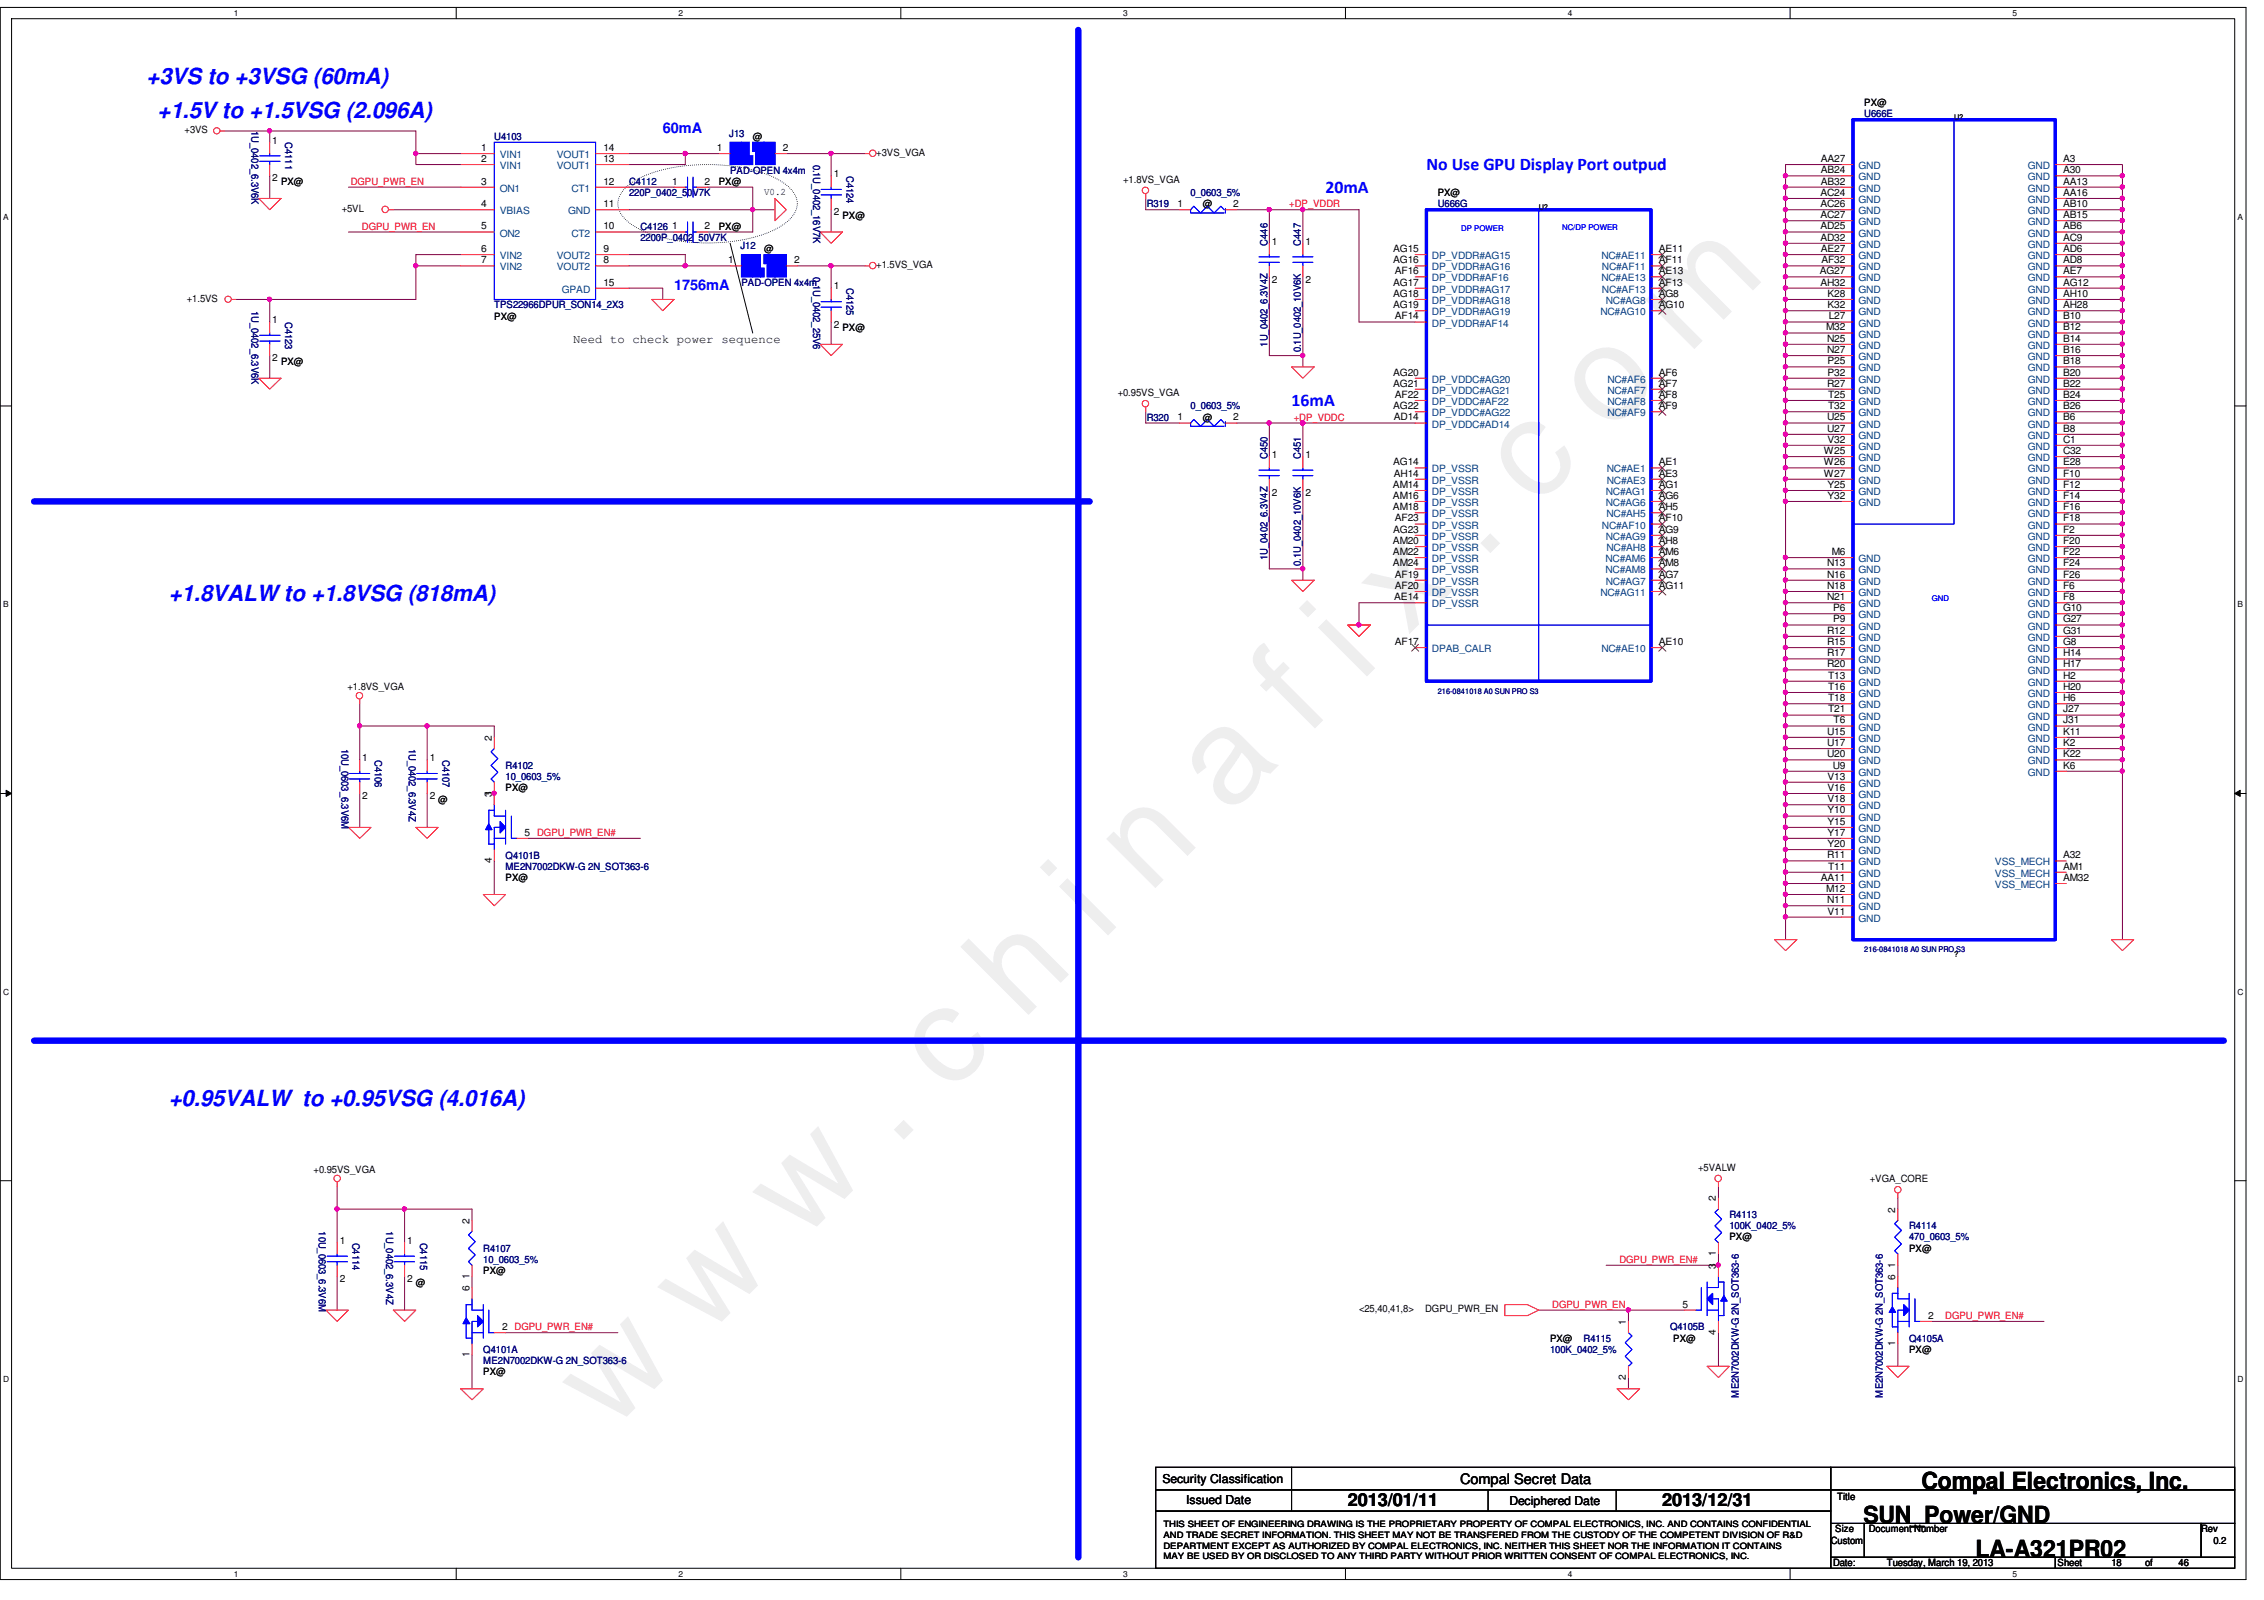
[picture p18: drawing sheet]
<svg xmlns="http://www.w3.org/2000/svg" width="297mm" height="210mm" viewBox="0 0 297 210" stroke-linecap="round" stroke-linejoin="round" font-family="sans-serif">
<defs><g id="words">
<text font-size="17.6" fill="#f0f" x="80.1" y="188" transform="rotate(-45 80.1 188)">w w w . c h i n a f i x . c o m</text>
<g font-size="3.1">
<text x="252.1" y="195.4">Compal Electronics, Inc.</text>
<text x="244.5" y="199.8">SUN_Power/GND</text>
<text x="259.2" y="204.2">LA-A321PR02</text>
</g>
<g font-size="2.9" fill="#00f">
<text x="19.2" y="11">+3VS to +3VSG (60mA)</text>
<text x="20.7" y="15.5">+1.5V to +1.5VSG (2.096A)</text>
<text x="22.1" y="78.8">+1.8VALW to +1.8VSG (818mA)</text>
<text x="22.1" y="145.1">+0.95VALW to +0.95VSG (4.016A)</text>
</g>
<g font-size="2.3" fill="#00f">
<text x="187.2" y="22.4">No Use GPU Display Port outpud</text>
<text x="173.9" y="25.3">20mA</text>
<text x="169.5" y="53.3">16mA</text>
</g>
<g font-size="2.3">
<text x="176.8" y="197.6">2013/01/11</text>
<text x="218.1" y="197.6">2013/12/31</text>
</g>
<g font-size="1.9" fill="#00f">
<text x="86.9" y="17.5">60mA</text>
<text x="88.4" y="38.1">1756mA</text>
</g>
<text font-size="1.9" x="191.6" y="194.6">Compal Secret Data</text>
<g font-size="1.6">
<text x="75.2" y="45">Need to check power sequence</text>
<text x="152.5" y="194.5">Security Classification</text>
<text x="155.6" y="197.3">Issued Date</text>
<text x="198" y="197.5">Deciphered Date</text>
</g>
<g font-size="1.3">
<text x="24.2" y="17.5">+3VS</text>
<text x="244.6" y="14">PX@</text>
<text x="35.7" y="18.8">1</text>
<text x="35.7" y="23.8">2</text>
<text x="63.1" y="21.3">2</text>
<text x="63.1" y="19.8">1</text>
<text x="79.2" y="19.8">14</text>
<text x="79.2" y="21.3">13</text>
<text x="94.1" y="19.8">1</text>
<text x="98.8" y="18.4">@</text>
<text x="102.7" y="19.8">2</text>
<text x="109.4" y="23.2">1</text>
<text x="115" y="20.4">+3VS_VGA</text>
<text x="147.4" y="24">+1.8VS_VGA</text>
<text x="238.9" y="21.3">AA27</text>
<text x="238.9" y="22.7">AB24</text>
<text x="270.7" y="21.3">A3</text>
<text x="270.7" y="22.7">A30</text>
<text x="36.9" y="24.3">PX@</text>
<text x="44.8" y="27.8">+5VL</text>
<text x="63.1" y="27.2">4</text>
<text x="63.1" y="24.2">3</text>
<text x="79.2" y="24.2">12</text>
<text x="79.2" y="27.2">11</text>
<text x="88.2" y="24.2">1</text>
<text x="92.4" y="24.2">2</text>
<text x="94.3" y="24.3">PX@</text>
<text x="100.2" y="25.6">V0.2</text>
<text x="109.4" y="28.2">2</text>
<text x="110.5" y="28.7">PX@</text>
<text x="154.5" y="27.2">1</text>
<text x="157.8" y="27.2">@</text>
<text x="161.8" y="27.2">2</text>
<text x="188.6" y="25.7">PX@</text>
<text x="238.8" y="25.7">AC24</text>
<text x="238.8" y="27.2">AC26</text>
<text x="238.8" y="28.6">AC27</text>
<text x="238.9" y="24.2">AB32</text>
<text x="270.7" y="24.2">AA13</text>
<text x="270.7" y="25.7">AA16</text>
<text x="270.7" y="27.2">AB10</text>
<text x="270.7" y="28.6">AB15</text>
<text x="63.1" y="33.1">6</text>
<text x="63.1" y="30.1">5</text>
<text x="63.1" y="34.5">7</text>
<text x="79.2" y="33.1">9</text>
<text x="79.2" y="34.5">8</text>
<text x="79.2" y="30.1">10</text>
<text x="88.2" y="30.1">1</text>
<text x="92.4" y="30.1">2</text>
<text x="94.3" y="30.1">PX@</text>
<text x="95.5" y="34.5">1</text>
<text x="100.2" y="33.1">@</text>
<text x="104.2" y="34.5">2</text>
<text x="115" y="35.2">+1.5VS_VGA</text>
<text x="166.9" y="32.1">1</text>
<text x="171.3" y="32.1">1</text>
<text x="182.8" y="33.1">AG15</text>
<text x="182.8" y="34.5">AG16</text>
<text x="183" y="36">AF16</text>
<text x="217.6" y="34.5">AF11</text>
<text x="217.6" y="33.1">AE11</text>
<text x="217.6" y="36">AE13</text>
<text x="238.8" y="36">AG27</text>
<text x="238.8" y="30.1">AD25</text>
<text x="238.8" y="31.6">AD32</text>
<text x="238.9" y="33.1">AE27</text>
<text x="239" y="34.5">AF32</text>
<text x="270.7" y="34.5">AD8</text>
<text x="270.7" y="36">AE7</text>
<text x="270.7" y="30.1">AB6</text>
<text x="270.7" y="31.6">AC9</text>
<text x="270.7" y="33.1">AD6</text>
<text x="24.5" y="39.6">+1.5VS</text>
<text x="64.9" y="42">PX@</text>
<text x="79.2" y="37.5">15</text>
<text x="109.4" y="38">1</text>
<text x="166.9" y="37.1">2</text>
<text x="171.3" y="37.1">2</text>
<text x="182.8" y="38.9">AG18</text>
<text x="182.8" y="40.4">AG19</text>
<text x="182.8" y="37.5">AG17</text>
<text x="183" y="41.9">AF14</text>
<text x="217.6" y="38.9">AG8</text>
<text x="217.6" y="40.4">AG10</text>
<text x="217.6" y="37.5">AF13</text>
<text x="238.8" y="37.5">AH32</text>
<text x="239.8" y="38.9">K28</text>
<text x="239.8" y="40.4">K32</text>
<text x="239.9" y="41.9">L27</text>
<text x="270.7" y="37.5">AG12</text>
<text x="270.7" y="38.9">AH10</text>
<text x="270.7" y="40.4">AH28</text>
<text x="270.7" y="41.9">B10</text>
<text x="35.7" y="42.4">1</text>
<text x="35.7" y="47.4">2</text>
<text x="36.9" y="47.8">PX@</text>
<text x="109.4" y="43">2</text>
<text x="110.5" y="43.4">PX@</text>
<text x="239.6" y="43.3">M32</text>
<text x="239.7" y="44.8">N25</text>
<text x="239.7" y="46.3">N27</text>
<text x="239.8" y="47.8">P25</text>
<text x="270.7" y="43.3">B12</text>
<text x="270.7" y="44.8">B14</text>
<text x="270.7" y="46.3">B16</text>
<text x="270.7" y="47.8">B18</text>
<text x="146.6" y="51.9">+0.95VS_VGA</text>
<text x="182.8" y="49.3">AG20</text>
<text x="182.8" y="50.7">AG21</text>
<text x="182.8" y="53.7">AG22</text>
<text x="183" y="52.2">AF22</text>
<text x="217.6" y="49.3">AF6</text>
<text x="217.6" y="50.7">AF7</text>
<text x="217.6" y="52.2">AF8</text>
<text x="217.6" y="53.7">AF9</text>
<text x="239.7" y="50.7">R27</text>
<text x="239.8" y="49.3">P32</text>
<text x="239.9" y="52.2">T25</text>
<text x="239.9" y="53.7">T32</text>
<text x="270.7" y="49.3">B20</text>
<text x="270.7" y="50.7">B22</text>
<text x="270.7" y="52.2">B24</text>
<text x="270.7" y="53.7">B26</text>
<text x="154.5" y="55.2">1</text>
<text x="157.8" y="55.2">@</text>
<text x="161.8" y="55.2">2</text>
<text x="182.9" y="55.2">AD14</text>
<text x="239.3" y="59.6">W25</text>
<text x="239.7" y="55.2">U25</text>
<text x="239.7" y="56.6">U27</text>
<text x="239.8" y="58.1">V32</text>
<text x="270.7" y="55.2">B6</text>
<text x="270.7" y="56.6">B8</text>
<text x="270.7" y="58.1">C1</text>
<text x="270.7" y="59.6">C32</text>
<text x="166.9" y="60.1">1</text>
<text x="166.9" y="65.1">2</text>
<text x="171.3" y="60.1">1</text>
<text x="171.3" y="65.1">2</text>
<text x="182.7" y="64">AM14</text>
<text x="182.7" y="65.4">AM16</text>
<text x="182.8" y="61">AG14</text>
<text x="182.9" y="62.5">AH14</text>
<text x="217.6" y="64">AG1</text>
<text x="217.6" y="65.4">AG6</text>
<text x="217.6" y="61">AE1</text>
<text x="217.6" y="62.5">AE3</text>
<text x="239.3" y="61">W26</text>
<text x="239.3" y="62.5">W27</text>
<text x="239.8" y="64">Y25</text>
<text x="239.8" y="65.4">Y32</text>
<text x="270.7" y="61">E28</text>
<text x="270.7" y="62.5">F10</text>
<text x="270.7" y="64">F12</text>
<text x="270.7" y="65.4">F14</text>
<text x="182.7" y="66.9">AM18</text>
<text x="182.7" y="71.4">AM20</text>
<text x="182.8" y="69.9">AG23</text>
<text x="183" y="68.4">AF23</text>
<text x="217.6" y="69.9">AG9</text>
<text x="217.6" y="68.4">AF10</text>
<text x="217.6" y="66.9">AH5</text>
<text x="217.6" y="71.4">AH8</text>
<text x="270.7" y="66.9">F16</text>
<text x="270.7" y="68.4">F18</text>
<text x="270.7" y="69.9">F2</text>
<text x="270.7" y="71.4">F20</text>
<text x="182.7" y="72.8">AM22</text>
<text x="182.7" y="74.3">AM24</text>
<text x="183" y="75.8">AF19</text>
<text x="183" y="77.3">AF20</text>
<text x="217.6" y="75.8">AG7</text>
<text x="217.6" y="77.3">AG11</text>
<text x="217.6" y="72.8">AM6</text>
<text x="217.6" y="74.3">AM8</text>
<text x="239.7" y="74.3">N13</text>
<text x="239.7" y="75.8">N16</text>
<text x="239.7" y="77.3">N18</text>
<text x="240.3" y="72.8">M6</text>
<text x="270.7" y="72.8">F22</text>
<text x="270.7" y="74.3">F24</text>
<text x="270.7" y="75.8">F26</text>
<text x="270.7" y="77.3">F6</text>
<text x="182.9" y="78.7">AE14</text>
<text x="239.7" y="78.7">N21</text>
<text x="239.7" y="83.1">R12</text>
<text x="240.5" y="80.2">P6</text>
<text x="240.5" y="81.7">P9</text>
<text x="270.7" y="78.7">F8</text>
<text x="270.7" y="80.2">G10</text>
<text x="270.7" y="81.7">G27</text>
<text x="270.7" y="83.1">G31</text>
<text x="183" y="84.6">AF17</text>
<text x="217.6" y="84.6">AE10</text>
<text x="239.7" y="84.6">R15</text>
<text x="239.7" y="86.1">R17</text>
<text x="239.7" y="87.5">R20</text>
<text x="239.9" y="89">T13</text>
<text x="270.7" y="84.6">G8</text>
<text x="270.7" y="86.1">H14</text>
<text x="270.7" y="87.5">H17</text>
<text x="270.7" y="89">H2</text>
<text x="45.6" y="90.6">+1.8VS_VGA</text>
<text x="239.9" y="90.5">T16</text>
<text x="239.9" y="92">T18</text>
<text x="239.9" y="93.5">T21</text>
<text x="240.6" y="94.9">T6</text>
<text x="270.7" y="90.5">H20</text>
<text x="270.7" y="92">H6</text>
<text x="270.7" y="93.5">J27</text>
<text x="270.7" y="94.9">J31</text>
<text x="47.5" y="99.9">1</text>
<text x="56.4" y="99.9">1</text>
<text x="64.5" y="97.2" transform="rotate(-90 64.5 97.2)">2</text>
<text x="239.7" y="96.4">U15</text>
<text x="239.7" y="97.9">U17</text>
<text x="239.7" y="99.4">U20</text>
<text x="240.4" y="100.8">U9</text>
<text x="270.7" y="96.4">K11</text>
<text x="270.7" y="97.9">K2</text>
<text x="270.7" y="99.4">K22</text>
<text x="270.7" y="100.8">K6</text>
<text x="47.5" y="104.8">2</text>
<text x="56.4" y="104.8">2</text>
<text x="57.5" y="105.3">@</text>
<text x="64.5" y="104.6" transform="rotate(-90 64.5 104.6)">31</text>
<text x="66.3" y="103.8">PX@</text>
<text x="239.8" y="102.3">V13</text>
<text x="239.8" y="103.8">V16</text>
<text x="239.8" y="105.2">V18</text>
<text x="239.8" y="106.7">Y10</text>
<text x="64.5" y="113.2" transform="rotate(-90 64.5 113.2)">4</text>
<text x="68.8" y="109.6">5 DGPU_PWR_EN#</text>
<text x="239.7" y="112.6">R11</text>
<text x="239.8" y="108.2">Y15</text>
<text x="239.8" y="109.6">Y17</text>
<text x="239.8" y="111.1">Y20</text>
<text x="270.7" y="112.6">A32</text>
<text x="66.3" y="115.6">PX@</text>
<text x="238.9" y="115.6">AA11</text>
<text x="239.6" y="117">M12</text>
<text x="239.7" y="118.5">N11</text>
<text x="239.8" y="120">V11</text>
<text x="239.9" y="114.1">T11</text>
<text x="270.7" y="114.1">AM1</text>
<text x="270.7" y="115.6">AM32</text>
<text x="41.1" y="153.9">+0.95VS_VGA</text>
<text x="222.8" y="153.6">+5VALW</text>
<text x="245.3" y="155.1">+VGA_CORE</text>
<text x="61.6" y="160.5" transform="rotate(-90 61.6 160.5)">2</text>
<text x="225.1" y="157.6" transform="rotate(-90 225.1 157.6)">2</text>
<text x="248.7" y="159.1" transform="rotate(-90 248.7 159.1)">2</text>
<text x="44.6" y="163.2">1</text>
<text x="53.4" y="163.2">1</text>
<text x="61.6" y="167.8" transform="rotate(-90 61.6 167.8)">1</text>
<text x="63.4" y="167.2">PX@</text>
<text x="225.1" y="166.5" transform="rotate(-90 225.1 166.5)">3</text>
<text x="225.1" y="164.8" transform="rotate(-90 225.1 164.8)">1</text>
<text x="226.9" y="162.7">PX@</text>
<text x="248.7" y="167.9" transform="rotate(-90 248.7 167.9)">6</text>
<text x="248.7" y="166.3" transform="rotate(-90 248.7 166.3)">1</text>
<text x="250.5" y="164.2">PX@</text>
<text x="44.6" y="168.2">2</text>
<text x="53.4" y="168.2">2</text>
<text x="54.6" y="168.7">@</text>
<text x="61.6" y="169.4" transform="rotate(-90 61.6 169.4)">6</text>
<text x="178.3" y="172.2">&lt;25,40,41,8&gt;</text>
<text x="187" y="172.2">DGPU_PWR_EN</text>
<text x="213.3" y="173.8" transform="rotate(-90 213.3 173.8)">1</text>
<text x="220.8" y="171.5">5</text>
<text x="253" y="173">2</text>
<text x="61.6" y="178.1" transform="rotate(-90 61.6 178.1)">1</text>
<text x="65.9" y="174.5">2 DGPU_PWR_EN#</text>
<text x="203.4" y="176">PX@</text>
<text x="219.5" y="176">PX@</text>
<text x="225.1" y="175.1" transform="rotate(-90 225.1 175.1)">4</text>
<text x="248.7" y="176.6" transform="rotate(-90 248.7 176.6)">1</text>
<text x="250.5" y="177.5">PX@</text>
<text x="63.4" y="180.4">PX@</text>
<text x="213.3" y="181" transform="rotate(-90 213.3 181)">2</text>
<text x="241" y="196.8">Title</text>
<text x="240.2" y="202.5">Custom</text>
<text x="240.8" y="201">Size</text>
<text x="245.2" y="201">Document Number</text>
<text x="288.8" y="201">Rev</text>
<text x="290.4" y="202.5">0.2</text>
<text x="240.5" y="205.5">Date:</text>
<text x="247.6" y="205.5">Tuesday, March 19, 2013</text>
<text x="270" y="205.5">Sheet</text>
<text x="277" y="205.5">18</text>
<text x="281.4" y="205.5">of</text>
<text x="285.8" y="205.5">46</text>
</g>
<g font-size="1.3" fill="#000080">
<text x="33" y="17.2" transform="rotate(90 33 17.2)">1U_0402_6.3V6K</text>
<text x="95.7" y="17.9">J13</text>
<text x="244.6" y="15.4">U666E</text>
<text x="37.4" y="18.7" transform="rotate(90 37.4 18.7)">C4111</text>
<text x="64.9" y="18.4">U4103</text>
<text x="95.8" y="22.8">PAD-OPEN 4x4m</text>
<text x="106.7" y="21.6" transform="rotate(90 106.7 21.6)">0.1U_0402_16V7K</text>
<text x="111.1" y="23.1" transform="rotate(90 111.1 23.1)">C4124</text>
<text x="82.5" y="24.3">C4112</text>
<text x="82.5" y="25.7">220P_0402_50V7K</text>
<text x="150.4" y="27.2">R319</text>
<text x="156.2" y="25.7">0_0603_5%</text>
<text x="188.6" y="27.2">U666G</text>
<text x="84" y="30.1">C4126</text>
<text x="84" y="31.6">2200P_0402_50V7K</text>
<text x="97.2" y="32.7">J12</text>
<text x="166.3" y="32.2" transform="rotate(-90 166.3 32.2)">C446</text>
<text x="170.7" y="32.2" transform="rotate(-90 170.7 32.2)">C447</text>
<text x="33" y="40.8" transform="rotate(90 33 40.8)">1U_0402_6.3V6K</text>
<text x="64.9" y="40.5">TPS22966DPUR_SON14_2X3</text>
<text x="97.3" y="37.5">PAD-OPEN 4x4m</text>
<text x="106.7" y="36.3" transform="rotate(90 106.7 36.3)">0.1U_0402_25V6</text>
<text x="111.1" y="37.8" transform="rotate(90 111.1 37.8)">C4125</text>
<text x="37.4" y="42.2" transform="rotate(90 37.4 42.2)">C4123</text>
<text x="166.3" y="45.5" transform="rotate(-90 166.3 45.5)">1U_0402_6.3V4Z</text>
<text x="170.7" y="46.2" transform="rotate(-90 170.7 46.2)">0.1U_0402_10V6K</text>
<text x="156.2" y="53.7">0_0603_5%</text>
<text x="150.4" y="55.2">R320</text>
<text x="166.3" y="60.2" transform="rotate(-90 166.3 60.2)">C450</text>
<text x="170.7" y="60.2" transform="rotate(-90 170.7 60.2)">C451</text>
<text x="166.3" y="73.4" transform="rotate(-90 166.3 73.4)">1U_0402_6.3V4Z</text>
<text x="170.7" y="74.2" transform="rotate(-90 170.7 74.2)">0.1U_0402_10V6K</text>
<text x="44.8" y="98.2" transform="rotate(90 44.8 98.2)">10U_0603_6.3V6M</text>
<text x="49.2" y="99.7" transform="rotate(90 49.2 99.7)">C4106</text>
<text x="53.6" y="98.2" transform="rotate(90 53.6 98.2)">1U_0402_6.3V4Z</text>
<text x="58" y="99.7" transform="rotate(90 58 99.7)">C4107</text>
<text x="66.3" y="100.9">R4102</text>
<text x="66.3" y="102.4">10_0603_5%</text>
<text x="66.3" y="112.6">Q4101B</text>
<text x="66.3" y="114.1">ME2N7002DKW-G 2N_SOT363-6</text>
<text x="41.8" y="161.5" transform="rotate(90 41.8 161.5)">10U_0603_6.3V6M</text>
<text x="50.7" y="161.5" transform="rotate(90 50.7 161.5)">1U_0402_6.3V4Z</text>
<text x="226.9" y="159.8">R4113</text>
<text x="226.9" y="161.3">100K_0402_5%</text>
<text x="250.5" y="161.3">R4114</text>
<text x="46.3" y="163" transform="rotate(90 46.3 163)">C4114</text>
<text x="55.1" y="163" transform="rotate(90 55.1 163)">C4115</text>
<text x="63.4" y="164.2">R4107</text>
<text x="63.4" y="165.7">10_0603_5%</text>
<text x="250.5" y="162.7">470_0603_5%</text>
<text x="63.4" y="177.5">Q4101A</text>
<text x="63.4" y="178.9">ME2N7002DKW-G 2N_SOT363-6</text>
<text x="203.4" y="177.5">100K_0402_5%</text>
<text x="207.8" y="176">R4115</text>
<text x="219.1" y="174.5">Q4105B</text>
<text x="250.5" y="176">Q4105A</text>
<text x="228.1" y="183.3" transform="rotate(-90 228.1 183.3)">ME2N7002DKW-G 2N_SOT363-6</text>
<text x="247" y="183.3" transform="rotate(-90 247 183.3)">ME2N7002DKW-G 2N_SOT363-6</text>
</g>
<g font-size="1.3" fill="#004080">
<text x="65.6" y="22.2">VIN1</text>
<text x="65.6" y="20.7">VIN1</text>
<text x="73.1" y="20.7">VOUT1</text>
<text x="73.1" y="22.2">VOUT1</text>
<text x="243.8" y="22.2">GND</text>
<text x="243.8" y="23.7">GND</text>
<text x="266.1" y="22.2">GND</text>
<text x="266.1" y="23.7">GND</text>
<text x="65.6" y="28.1">VBIAS</text>
<text x="65.6" y="25.1">ON1</text>
<text x="74.5" y="28.1">GND</text>
<text x="75" y="25.1">CT1</text>
<text x="243.8" y="25.1">GND</text>
<text x="243.8" y="26.6">GND</text>
<text x="243.8" y="28.1">GND</text>
<text x="243.8" y="29.5">GND</text>
<text x="266.1" y="25.1">GND</text>
<text x="266.1" y="26.6">GND</text>
<text x="266.1" y="28.1">GND</text>
<text x="266.1" y="29.5">GND</text>
<text x="65.6" y="34">VIN2</text>
<text x="65.6" y="31">ON2</text>
<text x="65.6" y="35.5">VIN2</text>
<text x="73.1" y="34">VOUT2</text>
<text x="73.1" y="35.5">VOUT2</text>
<text x="75" y="31">CT2</text>
<text x="187.9" y="34">DP_VDDR#AG15</text>
<text x="187.9" y="35.5">DP_VDDR#AG16</text>
<text x="210.1" y="34">NC#AE11</text>
<text x="210.2" y="35.5">NC#AF11</text>
<text x="243.8" y="35.5">GND</text>
<text x="243.8" y="31">GND</text>
<text x="243.8" y="32.5">GND</text>
<text x="243.8" y="34">GND</text>
<text x="266.1" y="35.5">GND</text>
<text x="266.1" y="31">GND</text>
<text x="266.1" y="32.5">GND</text>
<text x="266.1" y="34">GND</text>
<text x="73.7" y="38.4">GPAD</text>
<text x="187.9" y="39.9">DP_VDDR#AG18</text>
<text x="187.9" y="41.4">DP_VDDR#AG19</text>
<text x="187.9" y="36.9">DP_VDDR#AF16</text>
<text x="187.9" y="38.4">DP_VDDR#AG17</text>
<text x="210" y="41.4">NC#AG10</text>
<text x="210.1" y="36.9">NC#AE13</text>
<text x="210.2" y="38.4">NC#AF13</text>
<text x="210.7" y="39.9">NC#AG8</text>
<text x="243.8" y="36.9">GND</text>
<text x="243.8" y="38.4">GND</text>
<text x="243.8" y="39.9">GND</text>
<text x="243.8" y="41.4">GND</text>
<text x="266.1" y="36.9">GND</text>
<text x="266.1" y="38.4">GND</text>
<text x="266.1" y="39.9">GND</text>
<text x="266.1" y="41.4">GND</text>
<text x="187.9" y="42.8">DP_VDDR#AF14</text>
<text x="243.8" y="42.8">GND</text>
<text x="243.8" y="44.3">GND</text>
<text x="243.8" y="45.8">GND</text>
<text x="243.8" y="47.2">GND</text>
<text x="266.1" y="42.8">GND</text>
<text x="266.1" y="44.3">GND</text>
<text x="266.1" y="45.8">GND</text>
<text x="266.1" y="47.2">GND</text>
<text x="187.9" y="50.2">DP_VDDC#AG20</text>
<text x="187.9" y="51.6">DP_VDDC#AG21</text>
<text x="187.9" y="53.1">DP_VDDC#AF22</text>
<text x="210.9" y="50.2">NC#AF6</text>
<text x="210.9" y="51.6">NC#AF7</text>
<text x="210.9" y="53.1">NC#AF8</text>
<text x="243.8" y="48.7">GND</text>
<text x="243.8" y="50.2">GND</text>
<text x="243.8" y="51.6">GND</text>
<text x="243.8" y="53.1">GND</text>
<text x="266.1" y="48.7">GND</text>
<text x="266.1" y="50.2">GND</text>
<text x="266.1" y="51.6">GND</text>
<text x="266.1" y="53.1">GND</text>
<text x="187.9" y="54.6">DP_VDDC#AG22</text>
<text x="187.9" y="56.1">DP_VDDC#AD14</text>
<text x="210.9" y="54.6">NC#AF9</text>
<text x="243.8" y="54.6">GND</text>
<text x="243.8" y="56.1">GND</text>
<text x="243.8" y="57.6">GND</text>
<text x="243.8" y="59">GND</text>
<text x="266.1" y="54.6">GND</text>
<text x="266.1" y="56.1">GND</text>
<text x="266.1" y="57.6">GND</text>
<text x="266.1" y="59">GND</text>
<text x="187.9" y="62">DP_VSSR</text>
<text x="187.9" y="63.5">DP_VSSR</text>
<text x="187.9" y="64.9">DP_VSSR</text>
<text x="210.7" y="64.9">NC#AG1</text>
<text x="210.8" y="62">NC#AE1</text>
<text x="210.8" y="63.5">NC#AE3</text>
<text x="243.8" y="60.5">GND</text>
<text x="243.8" y="62">GND</text>
<text x="243.8" y="63.5">GND</text>
<text x="243.8" y="64.9">GND</text>
<text x="266.1" y="60.5">GND</text>
<text x="266.1" y="62">GND</text>
<text x="266.1" y="63.5">GND</text>
<text x="266.1" y="64.9">GND</text>
<text x="187.9" y="66.4">DP_VSSR</text>
<text x="187.9" y="67.9">DP_VSSR</text>
<text x="187.9" y="69.3">DP_VSSR</text>
<text x="187.9" y="70.8">DP_VSSR</text>
<text x="210.2" y="69.3">NC#AF10</text>
<text x="210.7" y="66.4">NC#AG6</text>
<text x="210.7" y="70.8">NC#AG9</text>
<text x="210.8" y="67.9">NC#AH5</text>
<text x="243.8" y="66.4">GND</text>
<text x="266.1" y="66.4">GND</text>
<text x="266.1" y="67.9">GND</text>
<text x="266.1" y="69.3">GND</text>
<text x="266.1" y="70.8">GND</text>
<text x="187.9" y="76.7">DP_VSSR</text>
<text x="187.9" y="72.3">DP_VSSR</text>
<text x="187.9" y="73.7">DP_VSSR</text>
<text x="187.9" y="75.2">DP_VSSR</text>
<text x="210.6" y="73.7">NC#AM6</text>
<text x="210.6" y="75.2">NC#AM8</text>
<text x="210.7" y="76.7">NC#AG7</text>
<text x="210.8" y="72.3">NC#AH8</text>
<text x="243.8" y="73.7">GND</text>
<text x="243.8" y="75.2">GND</text>
<text x="243.8" y="76.7">GND</text>
<text x="266.1" y="72.3">GND</text>
<text x="266.1" y="73.7">GND</text>
<text x="266.1" y="75.2">GND</text>
<text x="266.1" y="76.7">GND</text>
<text x="187.9" y="78.2">DP_VSSR</text>
<text x="187.9" y="79.7">DP_VSSR</text>
<text x="210" y="78.2">NC#AG11</text>
<text x="243.8" y="78.2">GND</text>
<text x="243.8" y="79.7">GND</text>
<text x="243.8" y="81.1">GND</text>
<text x="243.8" y="82.6">GND</text>
<text x="266.1" y="78.2">GND</text>
<text x="266.1" y="79.7">GND</text>
<text x="266.1" y="81.1">GND</text>
<text x="266.1" y="82.6">GND</text>
<text x="187.9" y="85.6">DPAB_CALR</text>
<text x="210.1" y="85.6">NC#AE10</text>
<text x="243.8" y="84.1">GND</text>
<text x="243.8" y="85.6">GND</text>
<text x="243.8" y="87">GND</text>
<text x="243.8" y="88.5">GND</text>
<text x="243.8" y="90">GND</text>
<text x="266.1" y="84.1">GND</text>
<text x="266.1" y="85.6">GND</text>
<text x="266.1" y="87">GND</text>
<text x="266.1" y="88.5">GND</text>
<text x="266.1" y="90">GND</text>
<text x="243.8" y="91.4">GND</text>
<text x="243.8" y="92.9">GND</text>
<text x="243.8" y="94.4">GND</text>
<text x="243.8" y="95.8">GND</text>
<text x="266.1" y="91.4">GND</text>
<text x="266.1" y="92.9">GND</text>
<text x="266.1" y="94.4">GND</text>
<text x="266.1" y="95.8">GND</text>
<text x="243.8" y="97.3">GND</text>
<text x="243.8" y="98.8">GND</text>
<text x="243.8" y="100.3">GND</text>
<text x="243.8" y="101.8">GND</text>
<text x="266.1" y="97.3">GND</text>
<text x="266.1" y="98.8">GND</text>
<text x="266.1" y="100.3">GND</text>
<text x="266.1" y="101.8">GND</text>
<text x="243.8" y="103.2">GND</text>
<text x="243.8" y="104.7">GND</text>
<text x="243.8" y="106.2">GND</text>
<text x="243.8" y="107.7">GND</text>
<text x="243.8" y="109.1">GND</text>
<text x="243.8" y="110.6">GND</text>
<text x="243.8" y="112.1">GND</text>
<text x="243.8" y="113.5">GND</text>
<text x="261.7" y="113.5">VSS_MECH</text>
<text x="243.8" y="115">GND</text>
<text x="243.8" y="119.4">GND</text>
<text x="243.8" y="117.9">GND</text>
<text x="243.8" y="116.5">GND</text>
<text x="261.7" y="115">VSS_MECH</text>
<text x="261.7" y="116.5">VSS_MECH</text>
<text x="243.8" y="120.9">GND</text>
</g>
<g font-size="1.3" fill="#f00">
<text x="46" y="24.3">DGPU_PWR_EN</text>
<text x="169.2" y="27.2">+DP_VDDR</text>
<text x="47.5" y="30.1">DGPU_PWR_EN</text>
<text x="169.8" y="55.2">+DP_VDDC</text>
<text x="212.5" y="165.7">DGPU_PWR_EN#</text>
<text x="203.7" y="171.6">DGPU_PWR_EN</text>
<text x="255.2" y="173.1">DGPU_PWR_EN#</text>
</g>
<g font-size="1.1">
<text x="30.7" y="2.1">1</text>
<text x="89" y="2.1">2</text>
<text x="147.4" y="2.1">3</text>
<text x="205.7" y="2.1">4</text>
<text x="264" y="2.1">5</text>
<text x=".4" y="28.8">A</text>
<text x="293.6" y="28.8">A</text>
<text x=".4" y="79.6">B</text>
<text x="293.6" y="79.6">B</text>
<text x=".4" y="130.5">C</text>
<text x="293.6" y="130.5">C</text>
<text x=".4" y="181.3">D</text>
<text x="293.6" y="181.3">D</text>
<text x="152.7" y="203.2">DEPARTMENT EXCEPT AS AUTHORIZED BY COMPAL ELECTRONICS, INC. NEITHER THIS SHEET NOR THE INFORMATION IT CONTAINS</text>
<text x="152.7" y="200.4">THIS SHEET OF ENGINEERING DRAWING IS THE PROPRIETARY PROPERTY OF COMPAL ELECTRONICS, INC. AND CONTAINS CONFIDENTIAL</text>
<text x="152.7" y="201.8">AND TRADE SECRET INFORMATION. THIS SHEET MAY NOT BE TRANSFERED FROM THE CUSTODY OF THE COMPETENT DIVISION OF R&amp;D</text>
<text x="30.7" y="206.9">1</text>
<text x="89" y="206.9">2</text>
<text x="147.4" y="206.9">3</text>
<text x="152.6" y="204.6">MAY BE USED BY OR DISCLOSED TO ANY THIRD PARTY WITHOUT PRIOR WRITTEN CONSENT OF COMPAL ELECTRONICS, INC.</text>
<text x="205.7" y="206.9">4</text>
<text x="264" y="206.9">5</text>
</g>
<g font-size="1">
<text x="256.4" y="15.7">U?</text>
<text x="201.9" y="27.5">U?</text>
<text x="256.4" y="125.6">?</text>
</g>
<g font-size="1" fill="#00f">
<text x="191.7" y="30.3">DP POWER</text>
<text x="205" y="30.1">NC/DP POWER</text>
<text x="253.4" y="78.8">GND</text>
</g>
<g font-size="1" fill="#000080">
<text x="188.6" y="91">216-0841018 A0 SUN PRO S3</text>
<text x="244.6" y="124.9">216-0841018 A0 SUN PRO S3</text>
</g>
</g></defs>
<path d="M0 1h294.7v206.2h-294.7zM1.5 2.5h291.7v203.2h-291.7z" fill="none" stroke="#000" stroke-width=".13"/>
<g fill="#fff">
<path d="M30.7 1.1h.6v1.2h-.6z"/>
<path d="M30.7 205.9h.6v1.2h-.6z"/>
</g>
<path d="M59.9 1v1.5M59.9 205.7v1.5" fill="none" stroke="#000" stroke-width=".13"/>
<g fill="#fff">
<path d="M89 1.1h.6v1.2h-.6z"/>
<path d="M89 205.9h.6v1.2h-.6z"/>
</g>
<path d="M118.2 1v1.5M118.2 205.7v1.5" fill="none" stroke="#000" stroke-width=".13"/>
<g fill="#fff">
<path d="M147.4 1.1h.6v1.2h-.6z"/>
<path d="M147.4 205.9h.6v1.2h-.6z"/>
</g>
<path d="M176.5 1v1.5M176.5 205.7v1.5" fill="none" stroke="#000" stroke-width=".13"/>
<g fill="#fff">
<path d="M205.7 1.1h.6v1.2h-.6z"/>
<path d="M205.7 205.9h.6v1.2h-.6z"/>
</g>
<path d="M234.9 1v1.5M234.9 205.7v1.5" fill="none" stroke="#000" stroke-width=".13"/>
<g fill="#fff">
<path d="M264 1.1h.6v1.2h-.6z"/>
<path d="M264 205.9h.6v1.2h-.6z"/>
<path d="M.4 27.9h.7v1.1h-.7z"/>
<path d="M293.6 27.9h.7v1.1h-.7z"/>
<path d="M.4 78.7h.7v1.1h-.7z"/>
<path d="M293.6 78.7h.7v1.1h-.7z"/>
</g>
<path d="M0 53.3h1.5M293.2 53.3h1.5" fill="none" stroke="#000" stroke-width=".13"/>
<g fill="#fff">
<path d="M.4 129.5h.8v1.2h-.8z"/>
<path d="M293.6 129.5h.7v1.2h-.7z"/>
</g>
<path d="M0 104.1h1.5M.8 103.7l.7 .4-.7 .4zM293.2 104.1l.7-.4v.8zM293.2 104.1h1.5" fill="none" stroke="#000" stroke-width=".13"/>
<path d="M.8 103.7l.7 .4-.7 .4zM293.2 104.1l.7-.4v.8z" fill="#000"/>
<g fill="#fff">
<path d="M.4 180.3h.8v1.2h-.8z"/>
<path d="M293.6 180.3h.7v1.2h-.7z"/>
</g>
<path d="M0 154.9h1.5M293.2 154.9h1.5" fill="none" stroke="#000" stroke-width=".13"/>
<path d="M141.5 3.9v200.4M4.5 65.8h138.5M4.5 136.5h287.3" fill="none" stroke="#00f" stroke-width=".85"/>
<path d="M82 24.7a12 12 0 0 1 6.2-2.7 24.3 24.3 0 0 1 12.9 1.1 5.9 5.9 0 0 1 3.4 2.9 2.65 2.65 0 0 1-.8 2.7 12.1 12.1 0 0 1-6.3 2.8 24 24 0 0 1-12.9-1.1 5.9 5.9 0 0 1-3.3-3 2.65 2.65 0 0 1 .8-2.7z" fill="none" stroke="#000" stroke-width=".13" stroke-dasharray="0 .3"/>
<path d="M278.5 24.6v1.4" fill="none" stroke="#800040" stroke-width=".13"/>
<circle cx="278.4" cy="24.5" r=".29" fill="#f0f"/>
<circle cx="278.4" cy="24.5" r=".29" fill="none" stroke="#f0f" stroke-width=".13"/>
<path d="M278.5 23.1v1.5h-7.4" fill="none" stroke="#800040" stroke-width=".13"/>
<circle cx="278.4" cy="23" r=".29" fill="#f0f"/>
<circle cx="278.4" cy="23" r=".29" fill="none" stroke="#f0f" stroke-width=".13"/>
<path d="M271.1 21.6h7.4v1.5h-7.4M271.1 37.8h7.4v1.5" fill="none" stroke="#800040" stroke-width=".13"/>
<circle cx="278.4" cy="37.8" r=".29" fill="#f0f"/>
<circle cx="278.4" cy="37.8" r=".29" fill="none" stroke="#f0f" stroke-width=".13"/>
<path d="M278.5 30.4v1.5" fill="none" stroke="#800040" stroke-width=".13"/>
<circle cx="278.4" cy="30.4" r=".29" fill="#f0f"/>
<circle cx="278.4" cy="30.4" r=".29" fill="none" stroke="#f0f" stroke-width=".13"/>
<path d="M278.5 29v1.4h-7.4" fill="none" stroke="#800040" stroke-width=".13"/>
<circle cx="278.4" cy="28.9" r=".29" fill="#f0f"/>
<circle cx="278.4" cy="28.9" r=".29" fill="none" stroke="#f0f" stroke-width=".13"/>
<path d="M278.5 27.5v1.5h-7.4" fill="none" stroke="#800040" stroke-width=".13"/>
<circle cx="278.4" cy="27.5" r=".29" fill="#f0f"/>
<circle cx="278.4" cy="27.5" r=".29" fill="none" stroke="#f0f" stroke-width=".13"/>
<path d="M278.5 26v1.5h-7.4" fill="none" stroke="#800040" stroke-width=".13"/>
<circle cx="278.4" cy="26" r=".29" fill="#f0f"/>
<circle cx="278.4" cy="26" r=".29" fill="none" stroke="#f0f" stroke-width=".13"/>
<path d="M271.1 26h7.4M271.1 36.3h7.4" fill="none" stroke="#800040" stroke-width=".13"/>
<circle cx="278.4" cy="36.3" r=".29" fill="#f0f"/>
<circle cx="278.4" cy="36.3" r=".29" fill="none" stroke="#f0f" stroke-width=".13"/>
<path d="M278.5 33.4v1.5h-7.4" fill="none" stroke="#800040" stroke-width=".13"/>
<circle cx="278.4" cy="33.4" r=".29" fill="#f0f"/>
<circle cx="278.4" cy="33.4" r=".29" fill="none" stroke="#f0f" stroke-width=".13"/>
<path d="M278.5 31.9v1.5h-7.4" fill="none" stroke="#800040" stroke-width=".13"/>
<circle cx="278.4" cy="31.9" r=".29" fill="#f0f"/>
<circle cx="278.4" cy="31.9" r=".29" fill="none" stroke="#f0f" stroke-width=".13"/>
<path d="M271.1 31.9h7.4M278.5 54v1.5" fill="none" stroke="#800040" stroke-width=".13"/>
<circle cx="278.4" cy="54" r=".29" fill="#f0f"/>
<circle cx="278.4" cy="54" r=".29" fill="none" stroke="#f0f" stroke-width=".13"/>
<path d="M278.5 42.2v1.5" fill="none" stroke="#800040" stroke-width=".13"/>
<circle cx="278.4" cy="42.2" r=".29" fill="#f0f"/>
<circle cx="278.4" cy="42.2" r=".29" fill="none" stroke="#f0f" stroke-width=".13"/>
<path d="M278.5 40.8v1.4h-7.4" fill="none" stroke="#800040" stroke-width=".13"/>
<circle cx="278.4" cy="40.7" r=".29" fill="#f0f"/>
<circle cx="278.4" cy="40.7" r=".29" fill="none" stroke="#f0f" stroke-width=".13"/>
<path d="M278.5 39.3v1.5h-7.4" fill="none" stroke="#800040" stroke-width=".13"/>
<circle cx="278.4" cy="39.3" r=".29" fill="#f0f"/>
<circle cx="278.4" cy="39.3" r=".29" fill="none" stroke="#f0f" stroke-width=".13"/>
<path d="M271.1 39.3h7.4M271.1 54h7.4M278.5 48.1v1.5" fill="none" stroke="#800040" stroke-width=".13"/>
<circle cx="278.4" cy="48.1" r=".29" fill="#f0f"/>
<circle cx="278.4" cy="48.1" r=".29" fill="none" stroke="#f0f" stroke-width=".13"/>
<path d="M278.5 46.7v1.4h-7.4" fill="none" stroke="#800040" stroke-width=".13"/>
<circle cx="278.4" cy="46.6" r=".29" fill="#f0f"/>
<circle cx="278.4" cy="46.6" r=".29" fill="none" stroke="#f0f" stroke-width=".13"/>
<path d="M278.5 45.2v1.5h-7.4" fill="none" stroke="#800040" stroke-width=".13"/>
<circle cx="278.4" cy="45.1" r=".29" fill="#f0f"/>
<circle cx="278.4" cy="45.1" r=".29" fill="none" stroke="#f0f" stroke-width=".13"/>
<path d="M278.5 43.7v1.5h-7.4" fill="none" stroke="#800040" stroke-width=".13"/>
<circle cx="278.4" cy="43.7" r=".29" fill="#f0f"/>
<circle cx="278.4" cy="43.7" r=".29" fill="none" stroke="#f0f" stroke-width=".13"/>
<path d="M271.1 43.7h7.4M271.1 52.5h7.4M278.5 49.6v1.5h-7.4" fill="none" stroke="#800040" stroke-width=".13"/>
<circle cx="278.4" cy="49.6" r=".29" fill="#f0f"/>
<circle cx="278.4" cy="49.6" r=".29" fill="none" stroke="#f0f" stroke-width=".13"/>
<path d="M271.1 49.6h7.4M278.5 55.5v1.5" fill="none" stroke="#800040" stroke-width=".13"/>
<circle cx="278.4" cy="55.5" r=".29" fill="#f0f"/>
<circle cx="278.4" cy="55.5" r=".29" fill="none" stroke="#f0f" stroke-width=".13"/>
<path d="M271.1 55.5h7.4M271.1 70.2h7.4v1.5" fill="none" stroke="#800040" stroke-width=".13"/>
<circle cx="278.4" cy="70.2" r=".29" fill="#f0f"/>
<circle cx="278.4" cy="70.2" r=".29" fill="none" stroke="#f0f" stroke-width=".13"/>
<path d="M278.5 61.4v1.5" fill="none" stroke="#800040" stroke-width=".13"/>
<circle cx="278.4" cy="61.4" r=".29" fill="#f0f"/>
<circle cx="278.4" cy="61.4" r=".29" fill="none" stroke="#f0f" stroke-width=".13"/>
<path d="M278.5 59.9v1.5h-7.4" fill="none" stroke="#800040" stroke-width=".13"/>
<circle cx="278.4" cy="59.9" r=".29" fill="#f0f"/>
<circle cx="278.4" cy="59.9" r=".29" fill="none" stroke="#f0f" stroke-width=".13"/>
<path d="M278.5 58.4v1.5h-7.4" fill="none" stroke="#800040" stroke-width=".13"/>
<circle cx="278.4" cy="58.4" r=".29" fill="#f0f"/>
<circle cx="278.4" cy="58.4" r=".29" fill="none" stroke="#f0f" stroke-width=".13"/>
<path d="M278.5 57v1.4h-7.4" fill="none" stroke="#800040" stroke-width=".13"/>
<circle cx="278.4" cy="57" r=".29" fill="#f0f"/>
<circle cx="278.4" cy="57" r=".29" fill="none" stroke="#f0f" stroke-width=".13"/>
<path d="M271.1 57h7.4M278.5 65.8v1.5h-7.4" fill="none" stroke="#800040" stroke-width=".13"/>
<circle cx="278.4" cy="65.8" r=".29" fill="#f0f"/>
<circle cx="278.4" cy="65.8" r=".29" fill="none" stroke="#f0f" stroke-width=".13"/>
<path d="M278.5 64.3v1.5h-7.4" fill="none" stroke="#800040" stroke-width=".13"/>
<circle cx="278.4" cy="64.3" r=".29" fill="#f0f"/>
<circle cx="278.4" cy="64.3" r=".29" fill="none" stroke="#f0f" stroke-width=".13"/>
<path d="M278.5 62.9v1.4h-7.4" fill="none" stroke="#800040" stroke-width=".13"/>
<circle cx="278.4" cy="62.8" r=".29" fill="#f0f"/>
<circle cx="278.4" cy="62.8" r=".29" fill="none" stroke="#f0f" stroke-width=".13"/>
<path d="M271.1 62.9h7.4M278.5 73.2v1.4" fill="none" stroke="#800040" stroke-width=".13"/>
<circle cx="278.4" cy="73.1" r=".29" fill="#f0f"/>
<circle cx="278.4" cy="73.1" r=".29" fill="none" stroke="#f0f" stroke-width=".13"/>
<path d="M278.5 71.7v1.5h-7.4" fill="none" stroke="#800040" stroke-width=".13"/>
<circle cx="278.4" cy="71.7" r=".29" fill="#f0f"/>
<circle cx="278.4" cy="71.7" r=".29" fill="none" stroke="#f0f" stroke-width=".13"/>
<path d="M271.1 71.7h7.4M271.1 86.4h7.4M278.5 83.5v1.5" fill="none" stroke="#800040" stroke-width=".13"/>
<circle cx="278.4" cy="83.5" r=".29" fill="#f0f"/>
<circle cx="278.4" cy="83.5" r=".29" fill="none" stroke="#f0f" stroke-width=".13"/>
<path d="M271.1 68.7h7.4" fill="none" stroke="#800040" stroke-width=".13"/>
<circle cx="278.4" cy="68.7" r=".29" fill="#f0f"/>
<circle cx="278.4" cy="68.7" r=".29" fill="none" stroke="#f0f" stroke-width=".13"/>
<path d="M278.5 79.1v1.4" fill="none" stroke="#800040" stroke-width=".13"/>
<circle cx="278.4" cy="79.1" r=".29" fill="#f0f"/>
<circle cx="278.4" cy="79.1" r=".29" fill="none" stroke="#f0f" stroke-width=".13"/>
<path d="M278.5 77.6v1.5h-7.4" fill="none" stroke="#800040" stroke-width=".13"/>
<circle cx="278.4" cy="77.6" r=".29" fill="#f0f"/>
<circle cx="278.4" cy="77.6" r=".29" fill="none" stroke="#f0f" stroke-width=".13"/>
<path d="M278.5 76.1v1.5h-7.4" fill="none" stroke="#800040" stroke-width=".13"/>
<circle cx="278.4" cy="76.1" r=".29" fill="#f0f"/>
<circle cx="278.4" cy="76.1" r=".29" fill="none" stroke="#f0f" stroke-width=".13"/>
<path d="M278.5 74.6v1.5h-7.4" fill="none" stroke="#800040" stroke-width=".13"/>
<circle cx="278.4" cy="74.6" r=".29" fill="#f0f"/>
<circle cx="278.4" cy="74.6" r=".29" fill="none" stroke="#f0f" stroke-width=".13"/>
<path d="M271.1 74.6h7.4M271.1 85h7.4v1.4" fill="none" stroke="#800040" stroke-width=".13"/>
<circle cx="278.4" cy="84.9" r=".29" fill="#f0f"/>
<circle cx="278.4" cy="84.9" r=".29" fill="none" stroke="#f0f" stroke-width=".13"/>
<path d="M278.5 82v1.5h-7.4" fill="none" stroke="#800040" stroke-width=".13"/>
<circle cx="278.4" cy="82" r=".29" fill="#f0f"/>
<circle cx="278.4" cy="82" r=".29" fill="none" stroke="#f0f" stroke-width=".13"/>
<path d="M278.5 80.5v1.5h-7.4" fill="none" stroke="#800040" stroke-width=".13"/>
<circle cx="278.4" cy="80.5" r=".29" fill="#f0f"/>
<circle cx="278.4" cy="80.5" r=".29" fill="none" stroke="#f0f" stroke-width=".13"/>
<path d="M234.3 23.1v1.5M271.1 80.5h7.4" fill="none" stroke="#800040" stroke-width=".13"/>
<circle cx="234.2" cy="23" r=".29" fill="#f0f"/>
<circle cx="234.2" cy="23" r=".29" fill="none" stroke="#f0f" stroke-width=".13"/>
<g fill="none" stroke="#800040" stroke-width=".13">
<path d="M234.3 24.6h7.3M234.3 30.4h7.3M234.3 37.8h7.3M234.3 34.9h7.3M234.3 36.3h7.3M234.3 26h7.3M234.3 27.5h7.3M234.3 29h7.3M234.3 31.9h7.3M234.3 33.4h7.3M234.3 39.3h7.3M241.6 21.6h-7.3v1.5h7.3"/>
<path d="M234.3 42.2h7.3M234.3 48.1h7.3M234.3 54h7.3M234.3 40.8h7.3M234.3 51.1h7.3M234.3 52.5h7.3M234.3 43.7h7.3M234.3 45.2h7.3M234.3 46.7h7.3M234.3 55.5h7.3M234.3 49.6h7.3M234.3 57h7.3"/>
<path d="M234.3 58.4h7.3M234.3 59.9h7.3M234.3 61.4h7.3M234.3 64.3h7.3M234.3 65.8h7.3M234.3 62.9h7.3M278.5 89.4v1.4h-7.4"/>
</g>
<circle cx="278.4" cy="89.3" r=".29" fill="#f0f"/>
<circle cx="278.4" cy="89.3" r=".29" fill="none" stroke="#f0f" stroke-width=".13"/>
<path d="M271.1 89.4h7.4M278.5 99.7v1.5h-7.4" fill="none" stroke="#800040" stroke-width=".13"/>
<circle cx="278.4" cy="101.2" r=".29" fill="#f0f"/>
<circle cx="278.4" cy="101.2" r=".29" fill="none" stroke="#f0f" stroke-width=".13"/>
<circle cx="278.4" cy="99.7" r=".29" fill="#f0f"/>
<circle cx="278.4" cy="99.7" r=".29" fill="none" stroke="#f0f" stroke-width=".13"/>
<path d="M278.5 95.2v1.5h-7.4" fill="none" stroke="#800040" stroke-width=".13"/>
<circle cx="278.4" cy="95.2" r=".29" fill="#f0f"/>
<circle cx="278.4" cy="95.2" r=".29" fill="none" stroke="#f0f" stroke-width=".13"/>
<path d="M278.5 93.8v1.4h-7.4" fill="none" stroke="#800040" stroke-width=".13"/>
<circle cx="278.4" cy="93.8" r=".29" fill="#f0f"/>
<circle cx="278.4" cy="93.8" r=".29" fill="none" stroke="#f0f" stroke-width=".13"/>
<path d="M278.5 92.3v1.5h-7.4" fill="none" stroke="#800040" stroke-width=".13"/>
<circle cx="278.4" cy="92.3" r=".29" fill="#f0f"/>
<circle cx="278.4" cy="92.3" r=".29" fill="none" stroke="#f0f" stroke-width=".13"/>
<path d="M278.5 90.8v1.5h-7.4" fill="none" stroke="#800040" stroke-width=".13"/>
<circle cx="278.4" cy="90.8" r=".29" fill="#f0f"/>
<circle cx="278.4" cy="90.8" r=".29" fill="none" stroke="#f0f" stroke-width=".13"/>
<path d="M271.1 99.7h7.4M278.5 96.7v1.5h-7.4" fill="none" stroke="#800040" stroke-width=".13"/>
<circle cx="278.4" cy="96.7" r=".29" fill="#f0f"/>
<circle cx="278.4" cy="96.7" r=".29" fill="none" stroke="#f0f" stroke-width=".13"/>
<path d="M278.5 87.9v1.5" fill="none" stroke="#800040" stroke-width=".13"/>
<circle cx="278.4" cy="87.9" r=".29" fill="#f0f"/>
<circle cx="278.4" cy="87.9" r=".29" fill="none" stroke="#f0f" stroke-width=".13"/>
<path d="M278.5 86.4v1.5h-7.4" fill="none" stroke="#800040" stroke-width=".13"/>
<circle cx="278.4" cy="86.4" r=".29" fill="#f0f"/>
<circle cx="278.4" cy="86.4" r=".29" fill="none" stroke="#f0f" stroke-width=".13"/>
<g fill="none" stroke="#800040" stroke-width=".13">
<path d="M278.5 51.1v1.4M234.3 74.6h7.3M234.3 76.1h7.3M234.3 73.2h7.3M234.3 77.6h7.3M234.3 79.1h7.3M234.3 80.5h7.3M234.3 82h7.3M234.3 89.4h7.3M234.3 86.4h7.3M234.3 87.9h7.3M234.3 92.3h7.3"/>
<path d="M234.3 93.8h7.3M234.3 83.5h7.3M234.3 85h7.3M234.3 98.2h7.3M234.3 99.7h7.3M234.3 90.8h7.3M234.3 95.2h7.3M234.3 96.7h7.3M234.3 105.6h7.3M234.3 102.6h7.3M234.3 104.1h7.3M234.3 111.5h7.3"/>
<path d="M234.3 112.9h7.3M234.3 107.1h7.3M234.3 101.2h7.3M234.3 115.9h7.3M234.3 117.3h7.3M234.3 108.5h7.3M234.3 110h7.3M234.3 114.4h7.3M234.3 118.8h7.3M278.5 101.2v22.1M234.3 120.3h7.3"/>
</g>
<circle cx="278.4" cy="51" r=".29" fill="#f0f"/>
<circle cx="278.4" cy="51" r=".29" fill="none" stroke="#f0f" stroke-width=".13"/>
<path d="M278.5 36.3v1.5M278.5 98.2v1.5" fill="none" stroke="#800040" stroke-width=".13"/>
<circle cx="278.4" cy="98.2" r=".29" fill="#f0f"/>
<circle cx="278.4" cy="98.2" r=".29" fill="none" stroke="#f0f" stroke-width=".13"/>
<path d="M278.5 52.5v1.5M278.5 68.7v1.5" fill="none" stroke="#800040" stroke-width=".13"/>
<circle cx="278.4" cy="52.5" r=".29" fill="#f0f"/>
<circle cx="278.4" cy="52.5" r=".29" fill="none" stroke="#f0f" stroke-width=".13"/>
<path d="M278.5 67.3v1.4" fill="none" stroke="#800040" stroke-width=".13"/>
<circle cx="278.4" cy="67.2" r=".29" fill="#f0f"/>
<circle cx="278.4" cy="67.2" r=".29" fill="none" stroke="#f0f" stroke-width=".13"/>
<path d="M278.5 34.9v1.4" fill="none" stroke="#800040" stroke-width=".13"/>
<circle cx="278.4" cy="34.9" r=".29" fill="#f0f"/>
<circle cx="278.4" cy="34.9" r=".29" fill="none" stroke="#f0f" stroke-width=".13"/>
<path d="M61.9 158.6v1.5M44.2 167.5v4.4M44.2 163v-4.4h8.9v4.4M53.1 167.5v4.4M61.9 167.5v1.4" fill="none" stroke="#800040" stroke-width=".13"/>
<circle cx="53.1" cy="158.6" r=".29" fill="#f0f"/>
<circle cx="53.1" cy="158.6" r=".29" fill="none" stroke="#f0f" stroke-width=".13"/>
<circle cx="44.2" cy="158.6" r=".29" fill="#f0f"/>
<circle cx="44.2" cy="158.6" r=".29" fill="none" stroke="#f0f" stroke-width=".13"/>
<path d="M54.6 33.4h5.8M54.6 34.9v4.4h-19.2M53.1 158.6h8.8M61.9 177.8v4.4M66.3 174.8h14.8" fill="none" stroke="#800040" stroke-width=".13"/>
<circle cx="35.4" cy="39.3" r=".29" fill="#f0f"/>
<circle cx="35.4" cy="39.3" r=".29" fill="none" stroke="#f0f" stroke-width=".13"/>
<path d="M29.5 17.2h5.9v1.5M35.4 23.1v2.9M82.5 20.2h7.4v1.4h-7.4M113.5 20.2h-4.5v2.9" fill="none" stroke="#800040" stroke-width=".13"/>
<circle cx="109" cy="20.1" r=".29" fill="#f0f"/>
<circle cx="109" cy="20.1" r=".29" fill="none" stroke="#f0f" stroke-width=".13"/>
<path d="M35.4 17.2h19.2M31 39.3h4.4v2.9M54.6 20.2v1.4h5.8M35.4 46.7v2.9" fill="none" stroke="#800040" stroke-width=".13"/>
<circle cx="35.4" cy="17.2" r=".29" fill="#f0f"/>
<circle cx="35.4" cy="17.2" r=".29" fill="none" stroke="#f0f" stroke-width=".13"/>
<g fill="none" stroke="#800040" stroke-width=".13">
<path d="M45.7 24.6h14.7M51.6 27.5h8.8M47.2 92.3v7.4M56 95.3v4.4M64.9 95.2v1.5M47.2 104.1v4.4M56 104.1v4.4M64.9 104.1v1.5M44.2 155.7v2.9M249 157.1v1.5M249 166v1.5M249 176.3v2.9"/>
<path d="M253.4 173.4h14.8"/>
</g>
<circle cx="64.8" cy="104.1" r=".29" fill="#f0f"/>
<circle cx="64.8" cy="104.1" r=".29" fill="none" stroke="#f0f" stroke-width=".13"/>
<path d="M47.2 95.2h8.8" fill="none" stroke="#800040" stroke-width=".13"/>
<circle cx="56" cy="95.2" r=".29" fill="#f0f"/>
<circle cx="56" cy="95.2" r=".29" fill="none" stroke="#f0f" stroke-width=".13"/>
<circle cx="47.2" cy="95.2" r=".29" fill="#f0f"/>
<circle cx="47.2" cy="95.2" r=".29" fill="none" stroke="#f0f" stroke-width=".13"/>
<path d="M89.9 20.2h4.4M103.2 20.2h5.8M56 95.2h8.9M64.9 112.9v4.4" fill="none" stroke="#800040" stroke-width=".13"/>
<circle cx="89.9" cy="20.1" r=".29" fill="#f0f"/>
<circle cx="89.9" cy="20.1" r=".29" fill="none" stroke="#f0f" stroke-width=".13"/>
<path d="M54.6 20.2h5.8" fill="none" stroke="#800040" stroke-width=".13"/>
<circle cx="54.5" cy="20.1" r=".29" fill="#f0f"/>
<circle cx="54.5" cy="20.1" r=".29" fill="none" stroke="#f0f" stroke-width=".13"/>
<path d="M54.6 17.2v3M54.6 34.9h5.8" fill="none" stroke="#800040" stroke-width=".13"/>
<circle cx="54.5" cy="34.9" r=".29" fill="#f0f"/>
<circle cx="54.5" cy="34.9" r=".29" fill="none" stroke="#f0f" stroke-width=".13"/>
<path d="M45.7 30.4h14.7M54.6 33.4v1.5" fill="none" stroke="#800040" stroke-width=".13"/>
<g fill="none" stroke="#f00" stroke-width=".13">
<path d="M28.9 17.2h.6M35.4 18.7v1.5M30.4 39.3h.6M33.9 26h3l-1.5 1.5zM35.4 21.6v1.5M51 27.5h.6M113.5 20.2h.6M33.9 49.6h3l-1.5 1.5zM35.4 42.2v1.5M35.4 45.2v1.5M47.2 91.7v.6M45.7 108.5h3l-1.5 1.5z"/>
<path d="M54.6 108.5h2.9l-1.5 1.5zM63.4 117.3h2.9l-1.4 1.5zM277 123.3h2.9l-1.4 1.4zM44.2 155.1v.6M249 156.5v.6M42.8 171.9h2.9l-1.5 1.5zM51.6 171.9h3l-1.5 1.5zM53.1 163v1.5M53.1 166v1.5M247.6 179.2h2.9l-1.5 1.5zM60.4 182.2h3l-1.5 1.4z"/>
<circle cx="28.5" cy="17.2" r=".42"/>
<circle cx="29.9" cy="39.3" r=".42"/>
<circle cx="50.5" cy="27.5" r=".43"/>
<circle cx="114.5" cy="20.1" r=".43"/>
<circle cx="47.2" cy="91.3" r=".43"/>
<circle cx="44.2" cy="154.6" r=".43"/>
<circle cx="249" cy="156.1" r=".43"/>
</g>
<g fill="none" stroke="#000" stroke-width=".13">
<path d="M151.6 192.5h88.6v3h-88.6zM151.6 195.5h88.6v2.7h-88.6zM151.6 198.2h88.6v7.5h-88.6zM169.5 192.5v5.7M195.2 195.5v2.7M212 195.5v2.7M240.2 192.5h53v3h-53zM240.2 195.5h53v4.4h-53zM240.2 199.9h4.4v4.4h-4.4zM244.6 199.9h44.2v4.4h-44.2zM288.8 199.9h4.4v4.4h-4.4zM240.2 204.3h29.5v1.4h-29.5z"/>
<path d="M269.7 204.3h23.5v1.4h-23.5z"/>
</g>
<g fill="none" stroke="#00f" stroke-width=".13">
<path d="M34.1 21.2h2.6M34.1 20.4h2.6M35.4 20.2v.2M35.4 21.2v.4M34.1 44.7h2.6M34.1 44h2.6M35.4 43.7v.3M35.4 44.7v.5M64.9 108.5v3M64.9 105.6v1.5h1.4M64.9 110h1.4M66.3 106.3v4.4"/>
<path d="M67.1 110h.7M51.8 165.5h2.6M51.8 164.8h2.6M53.1 164.5v.3M53.1 165.5v.5"/>
</g>
<path d="M65.6 107.8l.7 .7-.7 .8z" fill="#00f"/>
<path d="M64.1 106.3h.8M64.1 110.7h.8M64.9 108.5h.7M65.6 107.8l.7 .7-.7 .8zM67.1 107.1v2.9" fill="none" stroke="#00f" stroke-width=".13"/>
<path d="M64.1 108.1l.5 .7h-.9z" fill="#00f"/>
<path d="M64.1 108.1l.5 .7h-.9zM64.1 106.3v1.8M64.1 108.8v1.9M64.9 108.5v3M64.9 105.6v1.5h1.4M64.9 110h1.4M66.3 106.3v4.4M67.1 110h.7" fill="none" stroke="#00f" stroke-width=".13"/>
<path d="M65.6 107.8l.7 .7-.7 .8z" fill="#00f"/>
<path d="M64.1 106.3h.8M64.1 110.7h.8M64.9 108.5h.7M65.6 107.8l.7 .7-.7 .8zM67.1 107.1v2.9" fill="none" stroke="#00f" stroke-width=".13"/>
<path d="M64.1 108.1l.5 .7h-.9z" fill="#00f"/>
<path d="M256.4 15.7v53h-13.3M64.1 108.1l.5 .7h-.9zM64.1 106.3v1.8M64.1 108.8v1.9M61.9 161.5l-.4 .5 .9 .9-.9 .9 .9 .8-.9 .9 .4 .5" fill="none" stroke="#00f" stroke-width=".13"/>
<g fill="none" stroke="#f00" stroke-width=".13">
<path d="M241.6 21.6h1.5M241.6 34.9h1.5M241.6 36.3h1.5M241.6 37.8h1.5M241.6 39.3h1.5M241.6 23.1h1.5M241.6 24.6h1.5M241.6 26h1.5M241.6 27.5h1.5M241.6 29h1.5M241.6 30.4h1.5M241.6 31.9h1.5"/>
<path d="M241.6 33.4h1.5M269.7 21.6h1.4M269.7 34.9h1.4M269.7 36.3h1.4M269.7 37.8h1.4M269.7 39.3h1.4M269.7 23.1h1.4M269.7 24.6h1.4M269.7 26h1.4M269.7 27.5h1.4M269.7 29h1.4M269.7 30.4h1.4"/>
<path d="M269.7 31.9h1.4M269.7 33.4h1.4M241.6 40.8h1.5M241.6 42.2h1.5M241.6 43.7h1.5M241.6 45.2h1.5M241.6 46.7h1.5M241.6 48.1h1.5M241.6 49.6h1.5M241.6 51.1h1.5M241.6 52.5h1.5M241.6 54h1.5"/>
<path d="M241.6 55.5h1.5M241.6 57h1.5M241.6 58.4h1.5M241.6 59.9h1.5M269.7 40.8h1.4M269.7 42.2h1.4M269.7 43.7h1.4M269.7 45.2h1.4M269.7 46.7h1.4M269.7 48.1h1.4M269.7 49.6h1.4M269.7 51.1h1.4"/>
<path d="M269.7 52.5h1.4M269.7 54h1.4M269.7 55.5h1.4M269.7 57h1.4M269.7 58.4h1.4M269.7 59.9h1.4M241.6 61.4h1.5M241.6 62.9h1.5M241.6 64.3h1.5M241.6 65.8h1.5M241.6 73.2h1.5M241.6 74.6h1.5"/>
<path d="M241.6 76.1h1.5M241.6 77.6h1.5M241.6 79.1h1.5M269.7 61.4h1.4M269.7 62.9h1.4M269.7 64.3h1.4M269.7 65.8h1.4M269.7 67.3h1.4M269.7 68.7h1.4M269.7 70.2h1.4M269.7 71.7h1.4M269.7 73.2h1.4"/>
<path d="M269.7 74.6h1.4M269.7 76.1h1.4M269.7 77.6h1.4M269.7 79.1h1.4M241.6 80.5h1.5M241.6 82h1.5M241.6 83.5h1.5M241.6 85h1.5M241.6 86.4h1.5M241.6 87.9h1.5M241.6 89.4h1.5M241.6 90.8h1.5"/>
<path d="M241.6 92.3h1.5M241.6 93.8h1.5M241.6 95.2h1.5M241.6 96.7h1.5M241.6 98.2h1.5M241.6 99.7h1.5M269.7 80.5h1.4M269.7 82h1.4M269.7 83.5h1.4M269.7 85h1.4M269.7 86.4h1.4M269.7 87.9h1.4"/>
<path d="M269.7 89.4h1.4M269.7 90.8h1.4M269.7 92.3h1.4M269.7 93.8h1.4M269.7 95.2h1.4M269.7 96.7h1.4M269.7 98.2h1.4M269.7 99.7h1.4M64.9 104.1v1.5M64.9 111.5v1.4M241.6 101.2h1.5M241.6 102.6h1.5"/>
<path d="M241.6 104.1h1.5M241.6 105.6h1.5M241.6 107.1h1.5M241.6 108.5h1.5M241.6 110h1.5M241.6 111.5h1.5M241.6 112.9h1.5M241.6 114.4h1.5M241.6 118.8h1.5M241.6 117.3h1.5M241.6 115.9h1.5M269.7 112.9h1.4"/>
<path d="M269.7 114.4h1.4M269.7 115.9h1.4M269.7 101.2h1.4M241.6 120.3h1.5M61.9 166v1.5M61.9 160.1v1.4"/>
</g>
<path d="M243.1 15.7h26.6v107.6h-26.6z" fill="none" stroke="#00f" stroke-width=".42"/>
<path d="M95.8 18.7h1.5v2.9h-1.5z" fill-rule="evenodd" fill="#00f"/>
<path d="M95.8 18.7h1.5v2.9h-1.5z" fill="none" stroke="#00f" stroke-width=".13"/>
<path d="M100.2 18.7h1.5v2.9h-1.5z" fill-rule="evenodd" fill="#00f"/>
<path d="M100.2 18.7h1.5v2.9h-1.5z" fill="none" stroke="#00f" stroke-width=".13"/>
<path d="M97.3 18.7h1v2.9h-1z" fill-rule="evenodd" fill="#00f"/>
<path d="M97.3 18.7h1v2.9h-1z" fill="none" stroke="#00f" stroke-width=".13"/>
<path d="M98.3 20.4h.5v1.2h-.5z" fill-rule="evenodd" fill="#00f"/>
<path d="M98.3 20.4h.5v1.2h-.5z" fill="none" stroke="#00f" stroke-width=".13"/>
<path d="M98.8 18.7h.4v1.2h-.4z" fill-rule="evenodd" fill="#00f"/>
<path d="M98.8 18.7h.4v1.2h-.4z" fill="none" stroke="#00f" stroke-width=".13"/>
<path d="M99.2 18.7h1v2.9h-1z" fill-rule="evenodd" fill="#00f"/>
<path d="M99.2 18.7h1v2.9h-1z" fill="none" stroke="#00f" stroke-width=".13"/>
<path d="M95.8 18.7h1.5v2.9h-1.5z" fill-rule="evenodd" fill="#00f"/>
<path d="M95.8 18.7h1.5v2.9h-1.5z" fill="none" stroke="#00f" stroke-width=".13"/>
<path d="M100.2 18.7h1.5v2.9h-1.5z" fill-rule="evenodd" fill="#00f"/>
<path d="M100.2 18.7h1.5v2.9h-1.5z" fill="none" stroke="#00f" stroke-width=".13"/>
<path d="M97.3 18.7h1v2.9h-1z" fill-rule="evenodd" fill="#00f"/>
<path d="M97.3 18.7h1v2.9h-1z" fill="none" stroke="#00f" stroke-width=".13"/>
<path d="M98.3 20.4h.5v1.2h-.5z" fill-rule="evenodd" fill="#00f"/>
<path d="M98.3 20.4h.5v1.2h-.5z" fill="none" stroke="#00f" stroke-width=".13"/>
<path d="M98.8 18.7h.4v1.2h-.4z" fill-rule="evenodd" fill="#00f"/>
<path d="M98.8 18.7h.4v1.2h-.4z" fill="none" stroke="#00f" stroke-width=".13"/>
<path d="M99.2 18.7h1v2.9h-1z" fill-rule="evenodd" fill="#00f"/>
<path d="M64.9 18.7h13.2v20.6h-13.2zM99.2 18.7h1v2.9h-1zM90.2 23.2v2.7M90.9 23.2v2.7M64.9 98.2l-.5 .4 .9 .9-.9 .9 .9 .9-.9 .9 .5 .4M61.9 174.8h1.5M61.9 171.9h1.5M63.4 171.2v4.4M64.1 171.9v2.9h.8" fill="none" stroke="#00f" stroke-width=".13"/>
<g fill="none" stroke="#f00" stroke-width=".13">
<path d="M60.4 33.4h4.5M60.4 27.5h4.5M60.4 30.4h4.5M60.4 34.9h4.5M60.4 21.6h4.5M60.4 24.6h4.5M60.4 20.2h4.5M78.1 20.2h4.4M78.1 21.6h4.4M94.3 20.2h1.5M101.7 20.2h1.5M64.9 96.7v1.5"/>
<path d="M64.9 102.6v1.5"/>
</g>
<path d="M62.6 172.6l.8 .8-.8 .7z" fill="#00f"/>
<path d="M61.2 171.2h.7M61.2 173.7v1.9M61.9 170.4v1.5M62.6 173.4h-.7v2.9M62.6 172.6l.8 .8-.8 .7z" fill="none" stroke="#00f" stroke-width=".13"/>
<path d="M61.2 172.9l.4 .8h-.9z" fill="#00f"/>
<path d="M61.2 175.6h.7M61.2 172.9l.4 .8h-.9zM61.2 171.2v1.7M61.9 174.8h1.5M61.9 171.9h1.5M63.4 171.2v4.4M64.1 171.9v2.9h.8" fill="none" stroke="#00f" stroke-width=".13"/>
<path d="M62.6 172.6l.8 .8-.8 .7z" fill="#00f"/>
<path d="M61.2 171.2h.7M61.2 173.7v1.9M61.9 170.4v1.5M62.6 173.4h-.7v2.9M62.6 172.6l.8 .8-.8 .7z" fill="none" stroke="#00f" stroke-width=".13"/>
<path d="M61.2 172.9l.4 .8h-.9z" fill="#00f"/>
<g fill="none" stroke="#00f" stroke-width=".13">
<path d="M201.9 27.5v61.9M45.8 102.2h2.7M45.8 101.5h2.7M47.2 101.2v.3M47.2 102.2v.4M54.7 102.2h2.7M54.7 101.5h2.7M56 101.2v.3M56 102.2v.4M42.9 165.5h2.7M42.9 164.8h2.7M44.2 164.5v.3"/>
<path d="M44.2 165.5v.5M61.2 175.6h.7M61.2 172.9l.4 .8h-.9zM61.2 171.2v1.7M249 173.4h1.5M249 170.4h1.5M249 160.1l-.4 .4 .9 .9-.9 .9 .9 .9-.9 .9 .4 .4M250.5 169.7v4.4M251.2 170.4v3h.8"/>
</g>
<path d="M109 23.1v1.5M47.2 99.7v1.5M56 99.7v1.5M47.2 102.6v1.5M56 102.6v1.5M249 158.6v1.5M44.2 163v1.5M44.2 166v1.5M61.9 168.9v1.5M61.9 176.3v1.5M64.9 174.8h1.4M249 164.5v1.5" fill="none" stroke="#f00" stroke-width=".13"/>
<path d="M187.2 27.5h29.4v61.9h-29.4z" fill="none" stroke="#00f" stroke-width=".42"/>
<path d="M249.8 171.2l.7 .7-.7 .7z" fill="#00f"/>
<path d="M248.3 172.2v1.9M248.3 169.7h.7M249 168.9v1.5M249.8 171.2l.7 .7-.7 .7zM249.8 171.9h-.8v2.9" fill="none" stroke="#00f" stroke-width=".13"/>
<path d="M248.3 171.4l.4 .8h-.8z" fill="#00f"/>
<path d="M248.3 169.7v1.7M248.3 171.4l.4 .8h-.8zM248.3 174.1h.7M249 173.4h1.5M249 170.4h1.5M250.5 169.7v4.4M251.2 170.4v3h.8" fill="none" stroke="#00f" stroke-width=".13"/>
<path d="M249.8 171.2l.7 .7-.7 .7z" fill="#00f"/>
<path d="M248.3 172.2v1.9M248.3 169.7h.7M249 168.9v1.5M249.8 171.2l.7 .7-.7 .7zM249.8 171.9h-.8v2.9" fill="none" stroke="#00f" stroke-width=".13"/>
<path d="M248.3 171.4l.4 .8h-.8z" fill="#00f"/>
<path d="M248.3 169.7v1.7M248.3 171.4l.4 .8h-.8zM248.3 174.1h.7" fill="none" stroke="#00f" stroke-width=".13"/>
<path d="M249 167.5v1.4M249 174.8v1.5M252 173.4h1.4" fill="none" stroke="#f00" stroke-width=".13"/>
<circle cx="278.4" cy="24.5" r=".29" fill="#f0f"/>
<circle cx="278.4" cy="24.5" r=".29" fill="none" stroke="#f0f" stroke-width=".13"/>
<circle cx="278.4" cy="23" r=".29" fill="#f0f"/>
<circle cx="278.4" cy="23" r=".29" fill="none" stroke="#f0f" stroke-width=".13"/>
<circle cx="278.4" cy="37.8" r=".29" fill="#f0f"/>
<circle cx="278.4" cy="37.8" r=".29" fill="none" stroke="#f0f" stroke-width=".13"/>
<circle cx="278.4" cy="30.4" r=".29" fill="#f0f"/>
<circle cx="278.4" cy="30.4" r=".29" fill="none" stroke="#f0f" stroke-width=".13"/>
<circle cx="278.4" cy="28.9" r=".29" fill="#f0f"/>
<circle cx="278.4" cy="28.9" r=".29" fill="none" stroke="#f0f" stroke-width=".13"/>
<circle cx="278.4" cy="27.5" r=".29" fill="#f0f"/>
<circle cx="278.4" cy="27.5" r=".29" fill="none" stroke="#f0f" stroke-width=".13"/>
<circle cx="278.4" cy="26" r=".29" fill="#f0f"/>
<circle cx="278.4" cy="26" r=".29" fill="none" stroke="#f0f" stroke-width=".13"/>
<circle cx="278.4" cy="36.3" r=".29" fill="#f0f"/>
<circle cx="278.4" cy="36.3" r=".29" fill="none" stroke="#f0f" stroke-width=".13"/>
<circle cx="278.4" cy="33.4" r=".29" fill="#f0f"/>
<circle cx="278.4" cy="33.4" r=".29" fill="none" stroke="#f0f" stroke-width=".13"/>
<circle cx="278.4" cy="31.9" r=".29" fill="#f0f"/>
<circle cx="278.4" cy="31.9" r=".29" fill="none" stroke="#f0f" stroke-width=".13"/>
<circle cx="278.4" cy="54" r=".29" fill="#f0f"/>
<circle cx="278.4" cy="54" r=".29" fill="none" stroke="#f0f" stroke-width=".13"/>
<circle cx="278.4" cy="42.2" r=".29" fill="#f0f"/>
<circle cx="278.4" cy="42.2" r=".29" fill="none" stroke="#f0f" stroke-width=".13"/>
<circle cx="278.4" cy="40.7" r=".29" fill="#f0f"/>
<circle cx="278.4" cy="40.7" r=".29" fill="none" stroke="#f0f" stroke-width=".13"/>
<circle cx="278.4" cy="39.3" r=".29" fill="#f0f"/>
<circle cx="278.4" cy="39.3" r=".29" fill="none" stroke="#f0f" stroke-width=".13"/>
<circle cx="278.4" cy="48.1" r=".29" fill="#f0f"/>
<circle cx="278.4" cy="48.1" r=".29" fill="none" stroke="#f0f" stroke-width=".13"/>
<circle cx="278.4" cy="46.6" r=".29" fill="#f0f"/>
<circle cx="278.4" cy="46.6" r=".29" fill="none" stroke="#f0f" stroke-width=".13"/>
<circle cx="278.4" cy="45.1" r=".29" fill="#f0f"/>
<circle cx="278.4" cy="45.1" r=".29" fill="none" stroke="#f0f" stroke-width=".13"/>
<circle cx="278.4" cy="43.7" r=".29" fill="#f0f"/>
<circle cx="278.4" cy="43.7" r=".29" fill="none" stroke="#f0f" stroke-width=".13"/>
<circle cx="278.4" cy="49.6" r=".29" fill="#f0f"/>
<circle cx="278.4" cy="49.6" r=".29" fill="none" stroke="#f0f" stroke-width=".13"/>
<circle cx="278.4" cy="55.5" r=".29" fill="#f0f"/>
<circle cx="278.4" cy="55.5" r=".29" fill="none" stroke="#f0f" stroke-width=".13"/>
<circle cx="278.4" cy="70.2" r=".29" fill="#f0f"/>
<circle cx="278.4" cy="70.2" r=".29" fill="none" stroke="#f0f" stroke-width=".13"/>
<circle cx="278.4" cy="61.4" r=".29" fill="#f0f"/>
<circle cx="278.4" cy="61.4" r=".29" fill="none" stroke="#f0f" stroke-width=".13"/>
<circle cx="278.4" cy="59.9" r=".29" fill="#f0f"/>
<circle cx="278.4" cy="59.9" r=".29" fill="none" stroke="#f0f" stroke-width=".13"/>
<circle cx="278.4" cy="58.4" r=".29" fill="#f0f"/>
<circle cx="278.4" cy="58.4" r=".29" fill="none" stroke="#f0f" stroke-width=".13"/>
<circle cx="278.4" cy="57" r=".29" fill="#f0f"/>
<circle cx="278.4" cy="57" r=".29" fill="none" stroke="#f0f" stroke-width=".13"/>
<circle cx="278.4" cy="65.8" r=".29" fill="#f0f"/>
<circle cx="278.4" cy="65.8" r=".29" fill="none" stroke="#f0f" stroke-width=".13"/>
<circle cx="278.4" cy="64.3" r=".29" fill="#f0f"/>
<circle cx="278.4" cy="64.3" r=".29" fill="none" stroke="#f0f" stroke-width=".13"/>
<circle cx="278.4" cy="62.8" r=".29" fill="#f0f"/>
<circle cx="278.4" cy="62.8" r=".29" fill="none" stroke="#f0f" stroke-width=".13"/>
<circle cx="278.4" cy="73.1" r=".29" fill="#f0f"/>
<circle cx="278.4" cy="73.1" r=".29" fill="none" stroke="#f0f" stroke-width=".13"/>
<circle cx="278.4" cy="71.7" r=".29" fill="#f0f"/>
<circle cx="278.4" cy="71.7" r=".29" fill="none" stroke="#f0f" stroke-width=".13"/>
<circle cx="278.4" cy="83.5" r=".29" fill="#f0f"/>
<circle cx="278.4" cy="83.5" r=".29" fill="none" stroke="#f0f" stroke-width=".13"/>
<circle cx="278.4" cy="68.7" r=".29" fill="#f0f"/>
<circle cx="278.4" cy="68.7" r=".29" fill="none" stroke="#f0f" stroke-width=".13"/>
<circle cx="278.4" cy="79.1" r=".29" fill="#f0f"/>
<circle cx="278.4" cy="79.1" r=".29" fill="none" stroke="#f0f" stroke-width=".13"/>
<circle cx="278.4" cy="77.6" r=".29" fill="#f0f"/>
<circle cx="278.4" cy="77.6" r=".29" fill="none" stroke="#f0f" stroke-width=".13"/>
<circle cx="278.4" cy="76.1" r=".29" fill="#f0f"/>
<circle cx="278.4" cy="76.1" r=".29" fill="none" stroke="#f0f" stroke-width=".13"/>
<circle cx="278.4" cy="74.6" r=".29" fill="#f0f"/>
<circle cx="278.4" cy="74.6" r=".29" fill="none" stroke="#f0f" stroke-width=".13"/>
<circle cx="278.4" cy="84.9" r=".29" fill="#f0f"/>
<circle cx="278.4" cy="84.9" r=".29" fill="none" stroke="#f0f" stroke-width=".13"/>
<circle cx="278.4" cy="82" r=".29" fill="#f0f"/>
<circle cx="278.4" cy="82" r=".29" fill="none" stroke="#f0f" stroke-width=".13"/>
<circle cx="278.4" cy="80.5" r=".29" fill="#f0f"/>
<circle cx="278.4" cy="80.5" r=".29" fill="none" stroke="#f0f" stroke-width=".13"/>
<circle cx="234.2" cy="23" r=".29" fill="#f0f"/>
<circle cx="234.2" cy="23" r=".29" fill="none" stroke="#f0f" stroke-width=".13"/>
<circle cx="278.4" cy="89.3" r=".29" fill="#f0f"/>
<circle cx="278.4" cy="89.3" r=".29" fill="none" stroke="#f0f" stroke-width=".13"/>
<circle cx="278.4" cy="101.2" r=".29" fill="#f0f"/>
<circle cx="278.4" cy="101.2" r=".29" fill="none" stroke="#f0f" stroke-width=".13"/>
<circle cx="278.4" cy="99.7" r=".29" fill="#f0f"/>
<circle cx="278.4" cy="99.7" r=".29" fill="none" stroke="#f0f" stroke-width=".13"/>
<circle cx="278.4" cy="95.2" r=".29" fill="#f0f"/>
<circle cx="278.4" cy="95.2" r=".29" fill="none" stroke="#f0f" stroke-width=".13"/>
<circle cx="278.4" cy="93.8" r=".29" fill="#f0f"/>
<circle cx="278.4" cy="93.8" r=".29" fill="none" stroke="#f0f" stroke-width=".13"/>
<circle cx="278.4" cy="92.3" r=".29" fill="#f0f"/>
<circle cx="278.4" cy="92.3" r=".29" fill="none" stroke="#f0f" stroke-width=".13"/>
<circle cx="278.4" cy="90.8" r=".29" fill="#f0f"/>
<circle cx="278.4" cy="90.8" r=".29" fill="none" stroke="#f0f" stroke-width=".13"/>
<circle cx="278.4" cy="96.7" r=".29" fill="#f0f"/>
<circle cx="278.4" cy="96.7" r=".29" fill="none" stroke="#f0f" stroke-width=".13"/>
<circle cx="278.4" cy="87.9" r=".29" fill="#f0f"/>
<circle cx="278.4" cy="87.9" r=".29" fill="none" stroke="#f0f" stroke-width=".13"/>
<circle cx="278.4" cy="86.4" r=".29" fill="#f0f"/>
<circle cx="278.4" cy="86.4" r=".29" fill="none" stroke="#f0f" stroke-width=".13"/>
<circle cx="278.4" cy="51" r=".29" fill="#f0f"/>
<circle cx="278.4" cy="51" r=".29" fill="none" stroke="#f0f" stroke-width=".13"/>
<circle cx="278.4" cy="98.2" r=".29" fill="#f0f"/>
<circle cx="278.4" cy="98.2" r=".29" fill="none" stroke="#f0f" stroke-width=".13"/>
<circle cx="278.4" cy="52.5" r=".29" fill="#f0f"/>
<circle cx="278.4" cy="52.5" r=".29" fill="none" stroke="#f0f" stroke-width=".13"/>
<circle cx="278.4" cy="67.2" r=".29" fill="#f0f"/>
<circle cx="278.4" cy="67.2" r=".29" fill="none" stroke="#f0f" stroke-width=".13"/>
<circle cx="278.4" cy="34.9" r=".29" fill="#f0f"/>
<circle cx="278.4" cy="34.9" r=".29" fill="none" stroke="#f0f" stroke-width=".13"/>
<circle cx="53.1" cy="158.6" r=".29" fill="#f0f"/>
<circle cx="53.1" cy="158.6" r=".29" fill="none" stroke="#f0f" stroke-width=".13"/>
<circle cx="44.2" cy="158.6" r=".29" fill="#f0f"/>
<circle cx="44.2" cy="158.6" r=".29" fill="none" stroke="#f0f" stroke-width=".13"/>
<circle cx="35.4" cy="39.3" r=".29" fill="#f0f"/>
<circle cx="35.4" cy="39.3" r=".29" fill="none" stroke="#f0f" stroke-width=".13"/>
<circle cx="109" cy="20.1" r=".29" fill="#f0f"/>
<circle cx="109" cy="20.1" r=".29" fill="none" stroke="#f0f" stroke-width=".13"/>
<circle cx="35.4" cy="17.2" r=".29" fill="#f0f"/>
<circle cx="35.4" cy="17.2" r=".29" fill="none" stroke="#f0f" stroke-width=".13"/>
<circle cx="64.8" cy="104.1" r=".29" fill="#f0f"/>
<circle cx="64.8" cy="104.1" r=".29" fill="none" stroke="#f0f" stroke-width=".13"/>
<circle cx="56" cy="95.2" r=".29" fill="#f0f"/>
<circle cx="56" cy="95.2" r=".29" fill="none" stroke="#f0f" stroke-width=".13"/>
<circle cx="47.2" cy="95.2" r=".29" fill="#f0f"/>
<circle cx="47.2" cy="95.2" r=".29" fill="none" stroke="#f0f" stroke-width=".13"/>
<circle cx="89.9" cy="20.1" r=".29" fill="#f0f"/>
<circle cx="89.9" cy="20.1" r=".29" fill="none" stroke="#f0f" stroke-width=".13"/>
<circle cx="54.5" cy="20.1" r=".29" fill="#f0f"/>
<circle cx="54.5" cy="20.1" r=".29" fill="none" stroke="#f0f" stroke-width=".13"/>
<circle cx="54.5" cy="34.9" r=".29" fill="#f0f"/>
<circle cx="54.5" cy="34.9" r=".29" fill="none" stroke="#f0f" stroke-width=".13"/>
<use href="#words"/>
</svg>
